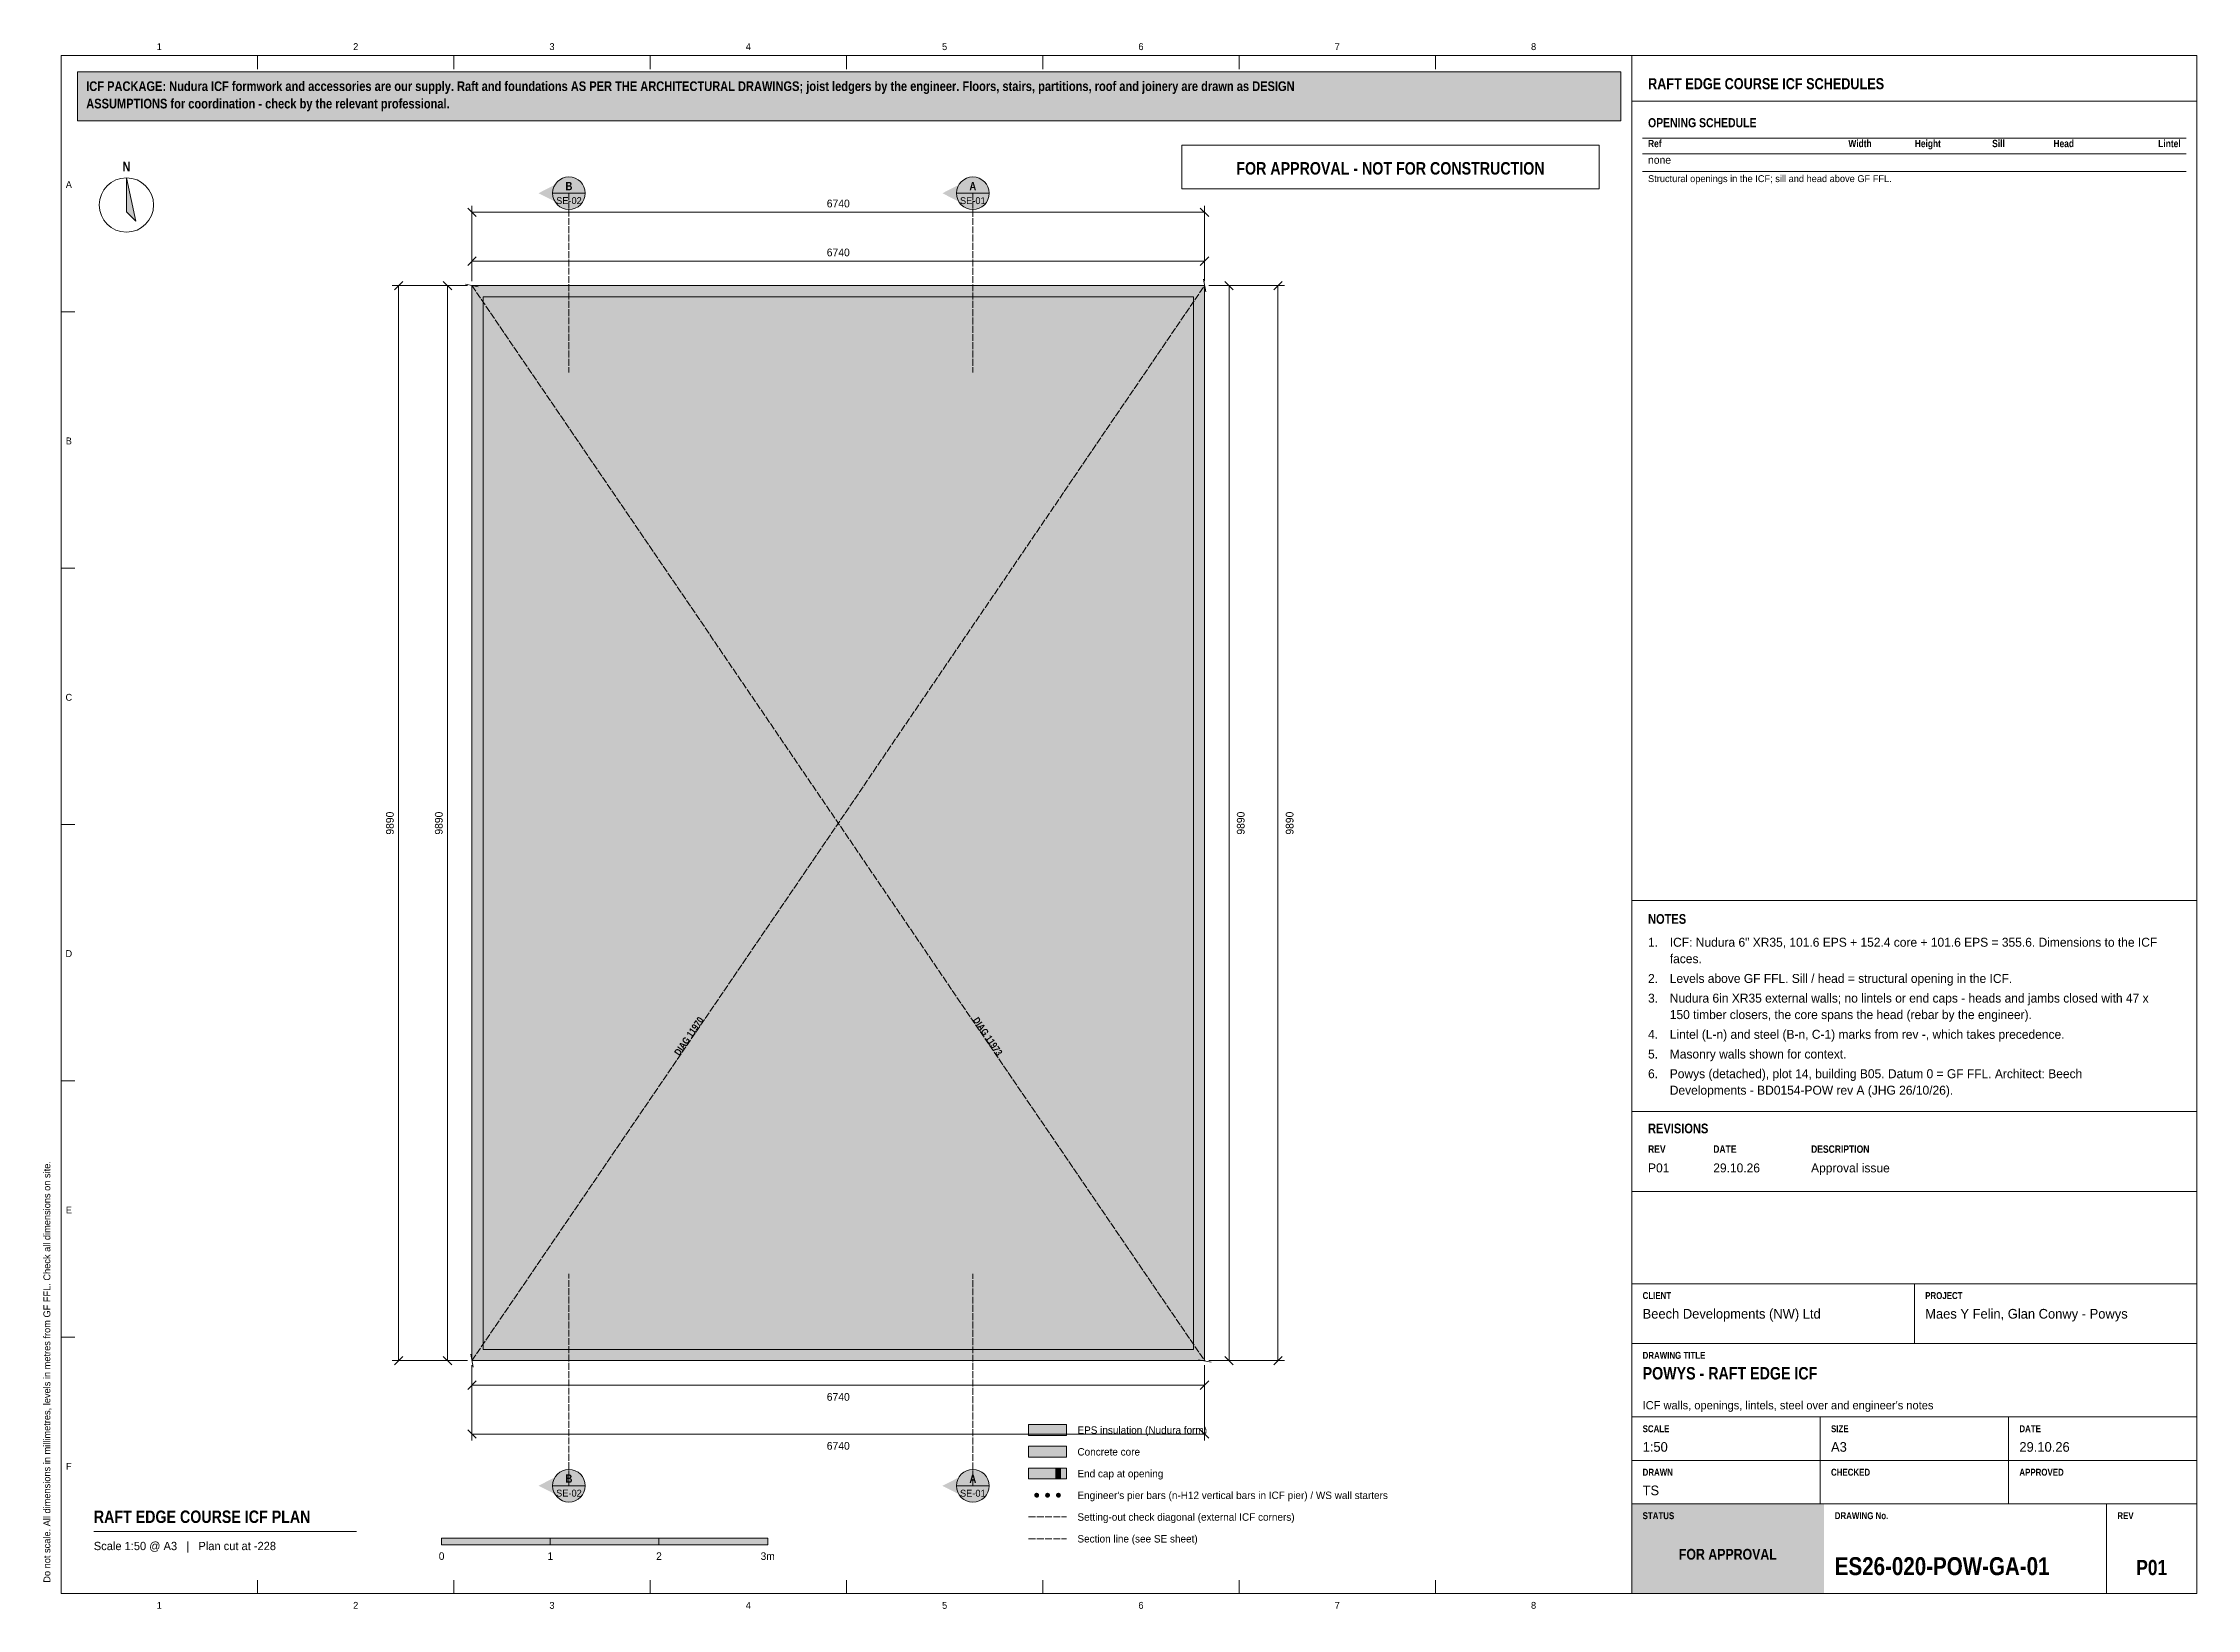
# Model space of a CAD drawing. Header units: millimetres. Extents: x 17 to 413, y 4 to 292.
import ezdxf
from ezdxf.enums import TextEntityAlignment as Align

# ---------------------------------------------------------------- set-up
doc = ezdxf.new("R2010")
doc.units = ezdxf.units.MM
doc.linetypes.add('DASHED', pattern=[1.524, 1.27, -0.254])
for name, color, linetype in [('FILL-C_9E1A1A', 7, 'Continuous'), ('FILL-C_B2B2B5', 7, 'Continuous'), ('FILL-EPS', 7, 'Continuous'), ('FILL-INK', 7, 'Continuous'), ('FILL-RED', 7, 'Continuous'), ('FILL-TEAL', 7, 'Continuous'), ('FILL-TEAL_DK', 7, 'Continuous'), ('FILL-WHITE', 7, 'Continuous'), ('LINE-C_85297A', 7, 'Continuous'), ('LINE-C_85297A-DASH', 7, 'DASHED'), ('LINE-INK', 7, 'Continuous'), ('LINE-RED', 7, 'Continuous'), ('LINE-RED-DASH', 7, 'DASHED'), ('LINE-STEEL_GREY', 7, 'Continuous'), ('LINE-TEAL', 7, 'Continuous'), ('LINE-TEAL_DK', 7, 'Continuous'), ('TEXT-C_85297A', 7, 'Continuous'), ('TEXT-EPS', 7, 'Continuous'), ('TEXT-INK', 7, 'Continuous'), ('TEXT-RED', 7, 'Continuous'), ('TEXT-STEEL_GREY', 7, 'Continuous'), ('TEXT-TEAL', 7, 'Continuous'), ('TEXT-WHITE', 7, 'Continuous')]:
    doc.layers.add(name, color=color, linetype=linetype)
doc.styles.add('OpenSansCondensed-Bold', font='OpenSansCondensed-Bold.ttf')

msp = doc.modelspace()

# ---------------------------------------------------------------- texts
at = {"layer": 'TEXT-C_85297A', "style": 'OpenSansCondensed-Bold'}
for s, rotation, p in [('DIAG 11970', 55.7238, (136.03, 109.21)), ('DIAG 11973', -55.7218, (189.97, 109.17))]:
    msp.add_text(s, height=1.27, rotation=rotation, dxfattribs=at).set_placement(p, align=Align.CENTER)
at = {"layer": 'TEXT-EPS', "style": 'OpenSansCondensed-Bold'}
msp.add_text('STATUS', height=1.27, dxfattribs=at).set_placement((311, 20.7))
at = {"layer": 'TEXT-INK', "style": 'OpenSansCondensed-Bold'}
for s, height, p in [('ASSUMPTIONS for coordination - check by the relevant professional.', 1.778, (24.6, 280.27)), ('ICF PACKAGE: Nudura ICF formwork and accessories are our supply. Raft and foundations AS PER THE ARCHITECTURAL DRAWINGS; joist ledgers by the engineer. Floors, stairs, partitions, roof and joinery are drawn as DESIGN', 1.778, (24.6, 283.47)), ('OPENING SCHEDULE', 1.6764, (312, 276.8)), ('NOTES', 1.778, (312, 130.24)), ('REVISIONS', 1.778, (312, 91.7)), ('POWYS - RAFT EDGE ICF', 2.286, (311, 46.4)), ('RAFT EDGE COURSE ICF PLAN', 2.286, (26, 20)), ('ES26-020-POW-GA-01', 3.302, (346.36, 10.4))]:
    msp.add_text(s, height=height, dxfattribs=at).set_placement(p)
for s, height, p in [('N', 1.78, (32, 268.7)), ('P01', 2.794, (404.68, 10.4))]:
    msp.add_text(s, height=height, dxfattribs=at).set_placement(p, align=Align.CENTER)
at = {"layer": 'TEXT-INK'}
for s, height, p in [('none', 1.422, (312, 270.08)), ('1.', 1.651, (312, 126.02)), ('ICF: Nudura 6" XR35, 101.6 EPS + 152.4 core + 101.6 EPS = 355.6. Dimensions to the ICF', 1.651, (316, 126.02)), ('faces.', 1.651, (316, 122.99)), ('2.', 1.651, (312, 119.36)), ('Levels above GF FFL. Sill / head = structural opening in the ICF.', 1.651, (316, 119.36)), ('3.', 1.651, (312, 115.74)), ('Nudura 6in XR35 external walls; no lintels or end caps - heads and jambs closed with 47 x', 1.651, (316, 115.74)), ('150 timber closers, the core spans the head (rebar by the engineer).', 1.651, (316, 112.71)), ('4.', 1.651, (312, 109.08)), ('5.', 1.651, (312, 105.45)), ('Lintel (L-n) and steel (B-n, C-1) marks from rev -, which takes precedence.', 1.651, (316, 109.08)), ('Masonry walls shown for context.', 1.651, (316, 105.45)), ('6.', 1.651, (312, 101.83)), ('Powys (detached), plot 14, building B05. Datum 0 = GF FFL. Architect: Beech', 1.651, (316, 101.83)), ('Developments - BD0154-POW rev A (JHG 26/10/26).', 1.651, (316, 98.8)), ('P01', 1.651, (312, 84.5)), ('29.10.26', 1.651, (324, 84.5)), ('Approval issue', 1.651, (342, 84.5)), ('Beech Developments (NW) Ltd', 1.778, (311, 57.6)), ('Maes Y Felin, Glan Conwy - Powys', 1.778, (363, 57.6)), ('EPS insulation (Nudura form)', 1.3716, (207, 36.4)), ('Concrete core', 1.3716, (207, 32.4)), ('1:50', 1.778, (311, 33.1)), ('A3', 1.778, (345.67, 33.1)), ('29.10.26', 1.778, (380.33, 33.1)), ('End cap at opening', 1.3716, (207, 28.4)), ("Engineer's pier bars (n-H12 vertical bars in ICF pier) / WS wall starters", 1.3716, (207, 24.4)), ('TS', 1.778, (311, 25.1)), ('Setting-out check diagonal (external ICF corners)', 1.3716, (207, 20.4)), ('Section line (see SE sheet)', 1.3716, (207, 16.4))]:
    msp.add_text(s, height=height, dxfattribs=at).set_placement(p)
for s, height, p in [('6740', 1.422, (162.99, 262.06)), ('6740', 1.422, (162.99, 253.06)), ('6740', 1.422, (162.99, 42.48)), ('6740', 1.422, (162.99, 33.48)), ('0', 1.4, (90, 13.2)), ('1', 1.4, (110, 13.2)), ('2', 1.4, (130, 13.2)), ('3m', 1.397, (150, 13.2))]:
    msp.add_text(s, height=height, dxfattribs=at).set_placement(p, align=Align.CENTER)
for p in [(81.19, 148.76), (90.19, 148.76), (237.76, 148.76), (246.76, 148.76)]:
    msp.add_text('9890', height=1.422, rotation=90, dxfattribs=at).set_placement(p, align=Align.CENTER)
at = {"layer": 'TEXT-RED', "style": 'OpenSansCondensed-Bold'}
for s, height, p in [('FOR APPROVAL - NOT FOR CONSTRUCTION', 2.286, (264.6, 268.1)), ('B', 1.52, (113.43, 265.22)), ('A', 1.52, (187.75, 265.21)), ('B', 1.52, (113.43, 27.4)), ('A', 1.52, (187.75, 27.38))]:
    msp.add_text(s, height=height, dxfattribs=at).set_placement(p, align=Align.CENTER)
at = {"layer": 'TEXT-RED'}
for s, p in [('SE-02', (113.43, 262.67)), ('SE-01', (187.75, 262.66)), ('SE-02', (113.43, 24.85)), ('SE-01', (187.75, 24.83))]:
    msp.add_text(s, height=1.27, dxfattribs=at).set_placement(p, align=Align.CENTER)
at = {"layer": 'TEXT-STEEL_GREY'}
for s, p in [('1', (38.06, 291)), ('2', (74.19, 291)), ('3', (110.31, 291)), ('4', (146.44, 291)), ('5', (182.56, 291)), ('6', (218.69, 291)), ('7', (254.81, 291)), ('8', (290.94, 291)), ('A', (21.4, 265.62)), ('B', (21.4, 218.45)), ('C', (21.4, 171.28)), ('D', (21.4, 124.12)), ('E', (21.4, 76.95)), ('F', (21.4, 29.78)), ('1', (38.06, 4.2)), ('2', (74.19, 4.2)), ('3', (110.31, 4.2)), ('4', (146.44, 4.2)), ('5', (182.56, 4.2)), ('6', (218.69, 4.2)), ('7', (254.81, 4.2)), ('8', (290.94, 4.2))]:
    msp.add_text(s, height=1.27, dxfattribs=at).set_placement(p, align=Align.CENTER)
at = {"layer": 'TEXT-STEEL_GREY', "style": 'OpenSansCondensed-Bold'}
for s, height, p in [('Ref', 1.346, (312, 273.14)), ('REV', 1.372, (312, 88.1)), ('DATE', 1.372, (324, 88.1)), ('DESCRIPTION', 1.3716, (342, 88.1)), ('CLIENT', 1.27, (311, 61.2)), ('PROJECT', 1.27, (363, 61.2)), ('DRAWING TITLE', 1.27, (311, 50.2)), ('SCALE', 1.27, (311, 36.7)), ('SIZE', 1.27, (345.67, 36.7)), ('DATE', 1.27, (380.33, 36.7)), ('DRAWN', 1.27, (311, 28.7)), ('CHECKED', 1.27, (345.67, 28.7)), ('APPROVED', 1.27, (380.33, 28.7)), ('DRAWING No.', 1.27, (346.36, 20.7)), ('REV', 1.27, (398.36, 20.7))]:
    msp.add_text(s, height=height, dxfattribs=at).set_placement(p)
for s, p in [('Width', (353.14, 273.14)), ('Height', (365.88, 273.14)), ('Sill', (377.64, 273.14)), ('Head', (390.38, 273.14)), ('Lintel', (410, 273.14))]:
    msp.add_text(s, height=1.346, dxfattribs=at).set_placement(p, align=Align.RIGHT)
at = {"layer": 'TEXT-STEEL_GREY'}
for s, height, p in [('Structural openings in the ICF; sill and head above GF FFL.', 1.27, (312, 266.71)), ("ICF walls, openings, lintels, steel over and engineer's notes", 1.524, (311, 40.9)), ('Scale 1:50 @ A3   |   Plan cut at -228', 1.524, (26, 15))]:
    msp.add_text(s, height=height, dxfattribs=at).set_placement(p)
msp.add_text('Do not scale. All dimensions in millimetres, levels in metres from GF FFL. Check all dimensions on site.', height=1.27, rotation=90, dxfattribs=at).set_placement((18, 9))
at = {"layer": 'TEXT-TEAL', "style": 'OpenSansCondensed-Bold'}
msp.add_text('RAFT EDGE COURSE ICF SCHEDULES', height=2.032, dxfattribs=at).set_placement((312, 283.8))
at = {"layer": 'TEXT-WHITE', "style": 'OpenSansCondensed-Bold'}
msp.add_text('FOR APPROVAL', height=1.9812, dxfattribs=at).set_placement((326.68, 13.25), align=Align.CENTER)

# ---------------------------------------------------------------- hatches: boundary and pattern name
at = {"layer": 'FILL-C_9E1A1A', "true_color": 0x9e1a1a}
h = msp.add_hatch(color=256, dxfattribs=at)
h.dxf.hatch_style = 1
h.paths.add_polyline_path([(199.95, 25.1), (199.93, 25.22), (199.89, 25.33), (199.82, 25.42), (199.73, 25.49), (199.62, 25.53), (199.5, 25.55), (199.38, 25.53), (199.28, 25.49), (199.18, 25.42), (199.11, 25.33), (199.07, 25.22), (199.05, 25.1), (199.07, 24.98), (199.11, 24.88), (199.18, 24.78), (199.28, 24.71), (199.38, 24.67), (199.5, 24.65), (199.62, 24.67), (199.73, 24.71), (199.82, 24.78), (199.89, 24.88), (199.93, 24.98)])
h = msp.add_hatch(color=256, dxfattribs=at)
h.dxf.hatch_style = 1
h.paths.add_polyline_path([(201.95, 25.1), (201.93, 25.22), (201.89, 25.33), (201.82, 25.42), (201.72, 25.49), (201.62, 25.53), (201.5, 25.55), (201.38, 25.53), (201.28, 25.49), (201.18, 25.42), (201.11, 25.33), (201.07, 25.22), (201.05, 25.1), (201.07, 24.98), (201.11, 24.88), (201.18, 24.78), (201.28, 24.71), (201.38, 24.67), (201.5, 24.65), (201.62, 24.67), (201.72, 24.71), (201.82, 24.78), (201.89, 24.88), (201.93, 24.98)])
h = msp.add_hatch(color=256, dxfattribs=at)
h.dxf.hatch_style = 1
h.paths.add_polyline_path([(203.95, 25.1), (203.93, 25.22), (203.89, 25.33), (203.82, 25.42), (203.72, 25.49), (203.62, 25.53), (203.5, 25.55), (203.38, 25.53), (203.28, 25.49), (203.18, 25.42), (203.11, 25.33), (203.07, 25.22), (203.05, 25.1), (203.07, 24.98), (203.11, 24.88), (203.18, 24.78), (203.28, 24.71), (203.38, 24.67), (203.5, 24.65), (203.62, 24.67), (203.72, 24.71), (203.82, 24.78), (203.89, 24.88), (203.93, 24.98)])
at = {"layer": 'FILL-C_B2B2B5', "true_color": 0xb2b2b5}
h = msp.add_hatch(color=256, dxfattribs=at)
h.dxf.hatch_style = 1
h.paths.add_polyline_path([(198, 32.1), (205, 32.1), (205, 34.1), (198, 34.1)])
at = {"layer": 'FILL-EPS', "true_color": 0xccffff}
h = msp.add_hatch(color=256, dxfattribs=at)
h.dxf.hatch_style = 1
h.paths.add_polyline_path([(95.59, 247.66), (230.39, 247.66), (230.39, 247.66), (230.41, 247.69), (230.39, 247.66), (230.39, 49.86), (230.39, 49.85), (230.42, 49.82), (230.4, 49.85), (230.39, 49.85), (230.39, 49.85), (230.39, 49.86), (95.59, 49.86)])
h.paths.add_polyline_path([(228.35, 51.89), (228.35, 245.63), (97.62, 245.63), (97.62, 51.89)], flags=0)
h = msp.add_hatch(color=256, dxfattribs=at)
h.dxf.hatch_style = 1
h.paths.add_polyline_path([(198, 36.1), (205, 36.1), (205, 38.1), (198, 38.1)])
h = msp.add_hatch(color=256, dxfattribs=at)
h.dxf.hatch_style = 1
h.paths.add_polyline_path([(198, 28.1), (205, 28.1), (205, 30.1), (198, 30.1)])
at = {"layer": 'FILL-INK', "true_color": 0x14141a}
h = msp.add_hatch(color=256, dxfattribs=at)
h.dxf.hatch_style = 1
h.paths.add_polyline_path([(32, 267.5), (33.75, 259.5), (32, 261.25)])
h = msp.add_hatch(color=256, dxfattribs=at)
h.dxf.hatch_style = 1
h.paths.add_polyline_path([(90, 16), (110, 16), (110, 17.2), (90, 17.2)])
h = msp.add_hatch(color=256, dxfattribs=at)
h.dxf.hatch_style = 1
h.paths.add_polyline_path([(130, 16), (150, 16), (150, 17.2), (130, 17.2)])
at = {"layer": 'FILL-RED', "true_color": 0xb81a1f}
h = msp.add_hatch(color=256, dxfattribs=at)
h.dxf.hatch_style = 1
h.paths.add_polyline_path([(107.83, 264.67), (113.43, 261.82), (113.43, 267.52)])
h = msp.add_hatch(color=256, dxfattribs=at)
h.dxf.hatch_style = 1
h.paths.add_polyline_path([(182.15, 264.66), (187.75, 261.81), (187.75, 267.51)])
h = msp.add_hatch(color=256, dxfattribs=at)
h.dxf.hatch_style = 1
h.paths.add_polyline_path([(107.83, 26.85), (113.43, 24), (113.43, 29.7)])
h = msp.add_hatch(color=256, dxfattribs=at)
h.dxf.hatch_style = 1
h.paths.add_polyline_path([(182.15, 26.83), (187.75, 23.98), (187.75, 29.68)])
at = {"layer": 'FILL-TEAL', "true_color": 0x009e85}
h = msp.add_hatch(color=256, dxfattribs=at)
h.dxf.hatch_style = 1
h.paths.add_polyline_path([(309.01, 7), (344.37, 7), (344.37, 23.5), (309.01, 23.5)])
at = {"layer": 'FILL-TEAL_DK', "true_color": 0x006b5c}
h = msp.add_hatch(color=256, dxfattribs=at)
h.dxf.hatch_style = 1
h.paths.add_polyline_path([(203, 28.1), (203.9, 28.1), (203.9, 30.1), (203, 30.1)])
at = {"layer": 'FILL-WHITE', "true_color": 0xfff5f0}
h = msp.add_hatch(color=256, dxfattribs=at)
h.dxf.hatch_style = 1
h.paths.add_polyline_path([(23, 278), (307, 278), (307, 287), (23, 287)])
at = {"layer": 'FILL-WHITE', "true_color": 0xffffff}
h = msp.add_hatch(color=256, dxfattribs=at)
h.dxf.hatch_style = 1
h.paths.add_polyline_path([(116.43, 264.67), (116.32, 265.45), (116.02, 266.17), (115.55, 266.79), (114.93, 267.27), (114.2, 267.57), (113.43, 267.67), (112.65, 267.57), (111.93, 267.27), (111.3, 266.79), (110.83, 266.17), (110.53, 265.45), (110.43, 264.67), (110.53, 263.9), (110.83, 263.17), (111.3, 262.55), (111.93, 262.07), (112.65, 261.77), (113.43, 261.67), (114.2, 261.77), (114.93, 262.07), (115.55, 262.55), (116.02, 263.17), (116.32, 263.9)])
h = msp.add_hatch(color=256, dxfattribs=at)
h.dxf.hatch_style = 1
h.paths.add_polyline_path([(190.75, 264.66), (190.64, 265.44), (190.34, 266.16), (189.87, 266.78), (189.25, 267.26), (188.52, 267.56), (187.75, 267.66), (186.97, 267.56), (186.25, 267.26), (185.62, 266.78), (185.15, 266.16), (184.85, 265.44), (184.75, 264.66), (184.85, 263.89), (185.15, 263.16), (185.62, 262.54), (186.25, 262.06), (186.97, 261.77), (187.75, 261.66), (188.52, 261.77), (189.25, 262.06), (189.87, 262.54), (190.34, 263.16), (190.64, 263.89)])
h = msp.add_hatch(color=256, dxfattribs=at)
h.dxf.hatch_style = 1
h.paths.add_polyline_path([(133.7, 103.65), (140.35, 113.41), (137.4, 115.42), (130.76, 105.66)])
h = msp.add_hatch(color=256, dxfattribs=at)
h.dxf.hatch_style = 1
h.paths.add_polyline_path([(185.66, 113.37), (192.3, 103.62), (195.25, 105.63), (188.6, 115.38)])
h = msp.add_hatch(color=256, dxfattribs=at)
h.dxf.hatch_style = 1
h.paths.add_polyline_path([(116.43, 26.85), (116.32, 27.63), (116.02, 28.35), (115.55, 28.97), (114.93, 29.45), (114.2, 29.75), (113.43, 29.85), (112.65, 29.75), (111.93, 29.45), (111.3, 28.97), (110.83, 28.35), (110.53, 27.63), (110.43, 26.85), (110.53, 26.08), (110.83, 25.35), (111.3, 24.73), (111.93, 24.25), (112.65, 23.95), (113.43, 23.85), (114.2, 23.95), (114.93, 24.25), (115.55, 24.73), (116.02, 25.35), (116.32, 26.08)])
h = msp.add_hatch(color=256, dxfattribs=at)
h.dxf.hatch_style = 1
h.paths.add_polyline_path([(190.75, 26.83), (190.64, 27.6), (190.34, 28.33), (189.87, 28.95), (189.25, 29.42), (188.52, 29.72), (187.75, 29.83), (186.97, 29.72), (186.25, 29.42), (185.62, 28.95), (185.15, 28.33), (184.85, 27.6), (184.75, 26.83), (184.85, 26.05), (185.15, 25.33), (185.62, 24.71), (186.25, 24.23), (186.97, 23.93), (187.75, 23.83), (188.52, 23.93), (189.25, 24.23), (189.87, 24.71), (190.34, 25.33), (190.64, 26.05)])
h = msp.add_hatch(color=256, dxfattribs=at)
h.dxf.hatch_style = 1
h.paths.add_polyline_path([(110, 16), (130, 16), (130, 17.2), (110, 17.2)])

# ---------------------------------------------------------------- linework, layer by layer
at = {"layer": 'LINE-C_85297A', "lineweight": 5}
for p, q in [((94.39, 247.9), (96.75, 247.45)), ((230.64, 246.51), (230.19, 248.87)), ((95.81, 48.68), (95.36, 51.04)), ((229.25, 50.04), (231.61, 49.59))]:
    msp.add_line(p, q, dxfattribs=at)
at = {"layer": 'LINE-C_85297A-DASH', "lineweight": 5}
for p, q in [((95.57, 247.67), (230.43, 49.81)), ((95.59, 49.86), (230.41, 247.69)), ((198, 21.1), (205, 21.1))]:
    msp.add_line(p, q, dxfattribs=at)
at = {"layer": 'LINE-INK', "lineweight": 5}
for p, q in [((56.12, 290), (56.12, 287.5)), ((92.25, 290), (92.25, 287.5)), ((128.38, 290), (128.38, 287.5)), ((164.5, 290), (164.5, 287.5)), ((200.62, 290), (200.62, 287.5)), ((236.75, 290), (236.75, 287.5)), ((272.88, 290), (272.88, 287.5)), ((309, 7), (309, 290)), ((311, 274.8), (411, 274.8)), ((311, 271.94), (411, 271.94)), ((311, 268.68), (411, 268.68)), ((96.36, 260.38), (94.81, 261.94)), ((95.59, 248.46), (95.59, 262.36)), ((231.16, 260.38), (229.61, 261.94)), ((230.39, 248.46), (230.39, 262.36)), ((230.39, 261.16), (95.59, 261.16)), ((94.81, 251.38), (96.36, 252.94)), ((95.59, 248.46), (95.59, 253.36)), ((95.59, 252.16), (230.39, 252.16)), ((229.61, 251.38), (231.16, 252.94)), ((230.39, 248.46), (230.39, 253.36)), ((94.79, 247.66), (80.89, 247.66)), ((82.86, 248.44), (81.31, 246.88)), ((82.09, 247.66), (82.09, 49.86)), ((94.79, 247.66), (89.89, 247.66)), ((91.86, 246.88), (90.31, 248.44)), ((91.09, 49.86), (91.09, 247.66)), ((231.19, 247.66), (236.09, 247.66)), ((231.19, 247.66), (245.09, 247.66)), ((234.11, 248.44), (235.66, 246.88)), ((234.89, 247.66), (234.89, 49.86)), ((243.11, 246.88), (244.66, 248.44)), ((243.89, 49.86), (243.89, 247.66)), ((20, 242.83), (22.5, 242.83)), ((20, 195.67), (22.5, 195.67)), ((20, 148.5), (22.5, 148.5)), ((309, 134.54), (413, 134.54)), ((20, 101.33), (22.5, 101.33)), ((309, 95.7), (413, 95.7)), ((309, 81), (413, 81)), ((309, 64), (413, 64)), ((361, 53), (361, 64)), ((20, 54.17), (22.5, 54.17)), ((309, 53), (413, 53)), ((94.79, 49.86), (80.89, 49.86)), ((82.86, 50.64), (81.31, 49.08)), ((94.79, 49.86), (89.89, 49.86)), ((91.86, 49.08), (90.31, 50.64)), ((95.59, 49.06), (95.59, 44.16)), ((95.59, 49.06), (95.59, 35.16)), ((230.39, 49.06), (230.39, 44.16)), ((230.39, 49.06), (230.39, 35.16)), ((231.19, 49.86), (236.09, 49.86)), ((231.19, 49.86), (245.09, 49.86)), ((234.11, 50.64), (235.66, 49.08)), ((243.11, 49.08), (244.66, 50.64)), ((96.36, 46.14), (94.81, 44.58)), ((230.39, 45.36), (95.59, 45.36)), ((231.16, 46.14), (229.61, 44.58)), ((94.81, 37.14), (96.36, 35.58)), ((95.59, 36.36), (230.39, 36.36)), ((229.61, 37.14), (231.16, 35.58)), ((309, 39.5), (413, 39.5)), ((343.67, 31.5), (343.67, 39.5)), ((378.33, 31.5), (378.33, 39.5)), ((309, 31.5), (413, 31.5)), ((343.67, 23.5), (343.67, 31.5)), ((378.33, 23.5), (378.33, 31.5)), ((309, 23.5), (413, 23.5)), ((396.36, 7), (396.36, 23.5)), ((26, 18.4), (74.33, 18.4)), ((56.12, 7), (56.12, 9.5)), ((92.25, 7), (92.25, 9.5)), ((128.38, 7), (128.38, 9.5)), ((164.5, 7), (164.5, 9.5)), ((200.62, 7), (200.62, 9.5)), ((236.75, 7), (236.75, 9.5)), ((272.88, 7), (272.88, 9.5))]:
    msp.add_line(p, q, dxfattribs=at)
for points in [[(20, 7), (413, 7), (413, 290), (20, 290)], [(32, 267.5), (33.75, 259.5), (32, 261.25)], [(95.59, 49.86), (95.59, 247.66), (230.39, 247.66), (230.39, 247.66), (230.41, 247.69), (230.39, 247.66), (230.39, 49.86), (230.39, 49.85), (230.42, 49.82), (230.4, 49.85), (230.39, 49.85), (230.39, 49.85), (230.39, 49.86)], [(97.62, 51.89), (228.35, 51.89), (228.35, 245.63), (97.62, 245.63)], [(198, 36.1), (205, 36.1), (205, 38.1), (198, 38.1)], [(198, 28.1), (205, 28.1), (205, 30.1), (198, 30.1)], [(90, 16), (110, 16), (110, 17.2), (90, 17.2)], [(110, 16), (130, 16), (130, 17.2), (110, 17.2)], [(130, 16), (150, 16), (150, 17.2), (130, 17.2)]]:
    msp.add_lwpolyline(points, close=True, dxfattribs=at)
msp.add_circle((32, 262.5), 5, dxfattribs=at)
at = {"layer": 'LINE-RED', "lineweight": 5}
for p, q in [((110.43, 264.67), (116.43, 264.67)), ((184.75, 264.66), (190.75, 264.66)), ((110.43, 26.85), (116.43, 26.85)), ((184.75, 26.83), (190.75, 26.83))]:
    msp.add_line(p, q, dxfattribs=at)
for points in [[(23, 278), (307, 278), (307, 287), (23, 287)], [(226.21, 265.5), (303, 265.5), (303, 273.5), (226.21, 273.5)]]:
    msp.add_lwpolyline(points, close=True, dxfattribs=at)
for centre in [(113.43, 264.67), (187.75, 264.66), (113.43, 26.85), (187.75, 26.83)]:
    msp.add_circle(centre, 3, dxfattribs=at)
at = {"layer": 'LINE-RED-DASH', "lineweight": 5}
for p, q in [((113.43, 264.67), (113.43, 231.67)), ((187.75, 264.66), (187.75, 231.66)), ((113.43, 26.85), (113.43, 65.85)), ((187.75, 26.83), (187.75, 65.83)), ((198, 17.1), (205, 17.1))]:
    msp.add_line(p, q, dxfattribs=at)
at = {"layer": 'LINE-STEEL_GREY', "lineweight": 5}
msp.add_lwpolyline([(198, 32.1), (205, 32.1), (205, 34.1), (198, 34.1)], close=True, dxfattribs=at)
at = {"layer": 'LINE-TEAL', "lineweight": 5}
msp.add_line((309, 281.6), (413, 281.6), dxfattribs=at)
at = {"layer": 'LINE-TEAL_DK', "lineweight": 5}
msp.add_lwpolyline([(203, 28.1), (203.9, 28.1), (203.9, 30.1), (203, 30.1)], close=True, dxfattribs=at)

msp.set_redraw_order([(e.dxf.handle, doc.entitydb.next_handle()) for e in msp.query("TEXT MTEXT ATTDEF DIMENSION ARC_DIMENSION")])  # texts and dimensions are drawn at this point

doc.saveas('drawing.dxf')
